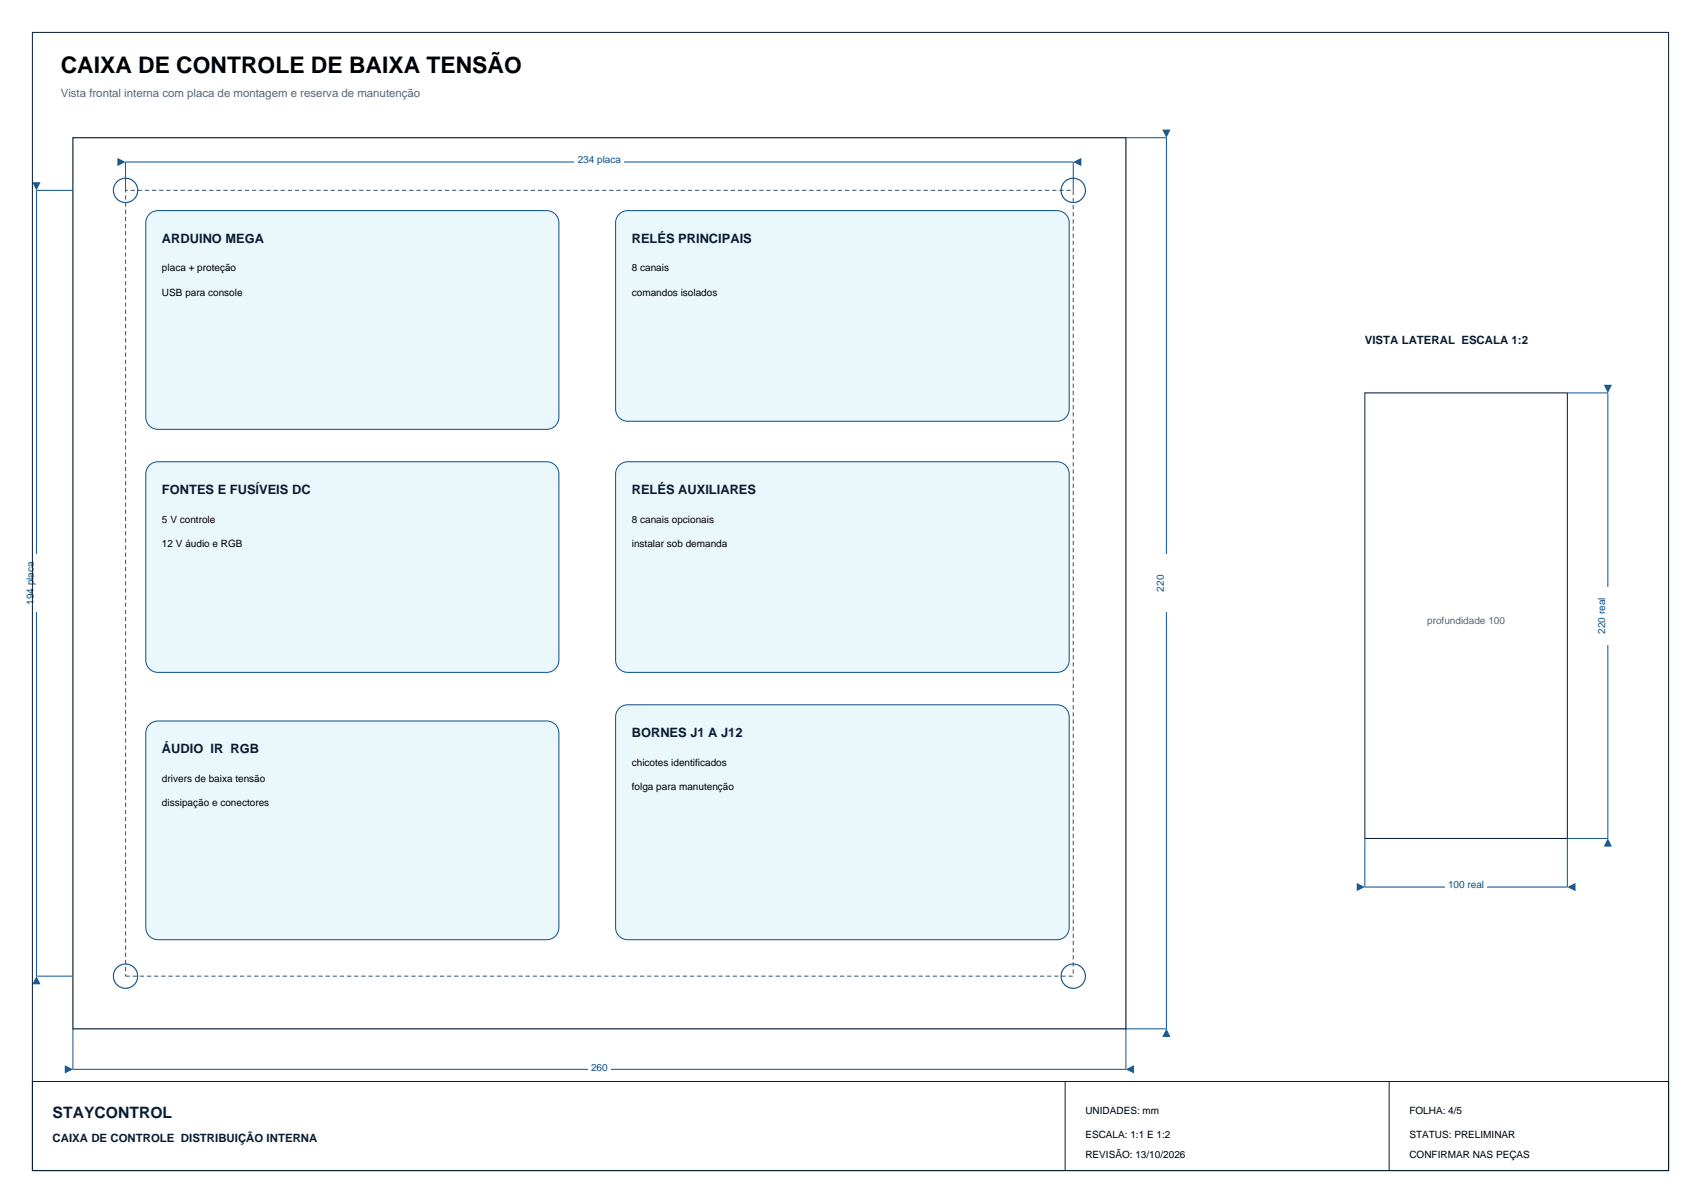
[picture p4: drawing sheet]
<svg xmlns="http://www.w3.org/2000/svg" width="420mm" height="297mm" viewBox="0 0 420 297" stroke-linecap="round" stroke-linejoin="round" font-family="sans-serif">
<defs><g id="words">
<text font-size="5.6" x="15" y="18">CAIXA DE CONTROLE DE BAIXA TENSÃO</text>
<text font-size="3.9" fill="#071b33" x="13" y="276">STAYCONTROL</text>
<g font-size="3.2" fill="#071b33">
<text x="40" y="60">ARDUINO MEGA</text>
<text x="156" y="60">RELÉS PRINCIPAIS</text>
<text x="40" y="122">FONTES E FUSÍVEIS DC</text>
<text x="156" y="122">RELÉS AUXILIARES</text>
<text x="40" y="186">ÁUDIO IR RGB</text>
<text x="156" y="182">BORNES J1 A J12</text>
</g>
<text font-size="2.8" fill="#526578" x="15" y="24">Vista frontal interna com placa de montagem e reserva de manutenção</text>
<g font-size="2.8" fill="#071b33">
<text x="337" y="85">VISTA LATERAL ESCALA 1:2</text>
<text x="13" y="282">CAIXA DE CONTROLE DISTRIBUIÇÃO INTERNA</text>
</g>
<g font-size="2.5" fill="#0b4f8a">
<text x="142.6" y="40.4">234 placa</text>
<text x="8.4" y="149.4" transform="rotate(-90 8.4 149.4)">194 placa</text>
<text x="287.4" y="146.1" transform="rotate(-90 287.4 146.1)">220</text>
<text x="396.4" y="156.5" transform="rotate(-90 396.4 156.5)">220 real</text>
<text x="357.5" y="219.4">100 real</text>
<text x="145.9" y="264.4">260</text>
</g>
<g font-size="2.5">
<text x="40" y="67">placa + proteção</text>
<text x="156" y="67">8 canais</text>
<text x="40" y="73">USB para console</text>
<text x="156" y="73">comandos isolados</text>
<text x="40" y="129">5 V controle</text>
<text x="156" y="129">8 canais opcionais</text>
<text x="40" y="135">12 V áudio e RGB</text>
<text x="156" y="135">instalar sob demanda</text>
<text x="156" y="189">chicotes identificados</text>
<text x="40" y="193">drivers de baixa tensão</text>
<text x="156" y="195">folga para manutenção</text>
<text x="40" y="199">dissipação e conectores</text>
<text x="268" y="275">UNIDADES: mm</text>
<text x="348" y="275">FOLHA: 4/5</text>
<text x="268" y="281">ESCALA: 1:1 E 1:2</text>
<text x="348" y="281">STATUS: PRELIMINAR</text>
<text x="268" y="286">REVISÃO: 13/10/2026</text>
<text x="348" y="286">CONFIRMAR NAS PEÇAS</text>
</g>
<text font-size="2.5" fill="#526578" x="352.4" y="154">profundidade 100</text>
</g></defs>
<path d="M18 34h260v220h-260z" fill-rule="evenodd" fill="#fff" stroke="#071b33" stroke-width=".28"/>
<path d="M31 47h234v194h-234z" fill="none" stroke="#526578" stroke-width=".28" stroke-dasharray="1.1 .7" stroke-linecap="butt"/>
<g fill="none" stroke="#0b4f8a" stroke-width=".28">
<circle cx="31" cy="47" r="3"/>
<circle cx="265" cy="47" r="3"/>
<circle cx="31" cy="241" r="3"/>
<circle cx="265" cy="241" r="3"/>
</g>
<g fill="#eaf7fb" stroke="#0b4f8a" stroke-width=".25">
<path d="M36.7 53.1a2.99 2.99 0 0 1 2.3-1.1h96a3 3 0 0 1 3 3v48a3 3 0 0 1-3 3h-96a3 3 0 0 1-3-3v-48l.1-.7z" fill-rule="evenodd"/>
<path d="M152.7 53.1a2.99 2.99 0 0 1 2.3-1.1h106a3 3 0 0 1 3 3v46a3 3 0 0 1-3 3h-106a3 3 0 0 1-3-3v-46l.1-.7z" fill-rule="evenodd"/>
<path d="M152.7 115.1a2.99 2.99 0 0 1 2.3-1.1h106a3 3 0 0 1 3 3v46a3 3 0 0 1-3 3h-106a3 3 0 0 1-3-3v-46l.1-.7z" fill-rule="evenodd"/>
<path d="M36.7 115.1a2.99 2.99 0 0 1 2.3-1.1h96a3 3 0 0 1 3 3v46a3 3 0 0 1-3 3h-96a3 3 0 0 1-3-3v-46l.1-.7z" fill-rule="evenodd"/>
<path d="M36.7 179.1a2.99 2.99 0 0 1 2.3-1.1h96a3 3 0 0 1 3 3v48a3 3 0 0 1-3 3h-96a3 3 0 0 1-3-3v-48l.1-.7z" fill-rule="evenodd"/>
<path d="M152.7 175.1a2.99 2.99 0 0 1 2.3-1.1h106a3 3 0 0 1 3 3v52a3 3 0 0 1-3 3h-106a3 3 0 0 1-3-3v-52l.1-.7z" fill-rule="evenodd"/>
</g>
<path d="M18 254v10h260v-10" fill="none" stroke="#0b4f8a" stroke-width=".25"/>
<g fill="#0b4f8a">
<path d="M16 263l2 1-2 1z"/>
<path d="M278 264l2-1v2z"/>
</g>
<path d="M145.2 262.6h5.6v2.5h-5.6z" fill-rule="evenodd" fill="#fff"/>
<path d="M278 34h10v220h-10" fill="none" stroke="#0b4f8a" stroke-width=".25"/>
<g fill="#0b4f8a">
<path d="M288 254l1 2h-2z"/>
<path d="M287 32h2l-1 2z"/>
</g>
<path d="M285.6 136.9h2.5v14.2h-2.5z" fill-rule="evenodd" fill="#fff"/>
<path d="M31 47v-7h234v7" fill="none" stroke="#0b4f8a" stroke-width=".25"/>
<g fill="#0b4f8a">
<path d="M29 39l2 1-2 1z"/>
<path d="M265 40l2-1v2z"/>
</g>
<path d="M141.9 38.6h12.2v2.5h-12.2z" fill-rule="evenodd" fill="#fff"/>
<path d="M18 47h-9v194h9" fill="none" stroke="#0b4f8a" stroke-width=".25"/>
<g fill="#0b4f8a">
<path d="M9 241l1 2h-2z"/>
<path d="M8 45h2l-1 2z"/>
</g>
<path d="M6.6 136.9h2.5v14.2h-2.5z" fill-rule="evenodd" fill="#fff"/>
<path d="M337 97h50v110h-50z" fill-rule="evenodd" fill="#fff" stroke="#071b33" stroke-width=".25"/>
<path d="M337 207v12h50v-12" fill="none" stroke="#0b4f8a" stroke-width=".25"/>
<g fill="#0b4f8a">
<path d="M335 218l2 1-2 1z"/>
<path d="M387 219l2-1v2z"/>
</g>
<path d="M356.8 217.6h10.4v2.5h-10.4z" fill-rule="evenodd" fill="#fff"/>
<path d="M387 97h10v110h-10" fill="none" stroke="#0b4f8a" stroke-width=".25"/>
<g fill="#0b4f8a">
<path d="M397 207l1 2h-2z"/>
<path d="M396 95h2l-1 2z"/>
</g>
<path d="M394.6 144.9h2.5v14.2h-2.5z" fill-rule="evenodd" fill="#fff"/>
<path d="M8 8h404v281h-404zM8 267h404v22h-404zM263 267v22M343 267v22" fill="none" stroke="#071b33" stroke-width=".25"/>
<use href="#words"/>
</svg>
